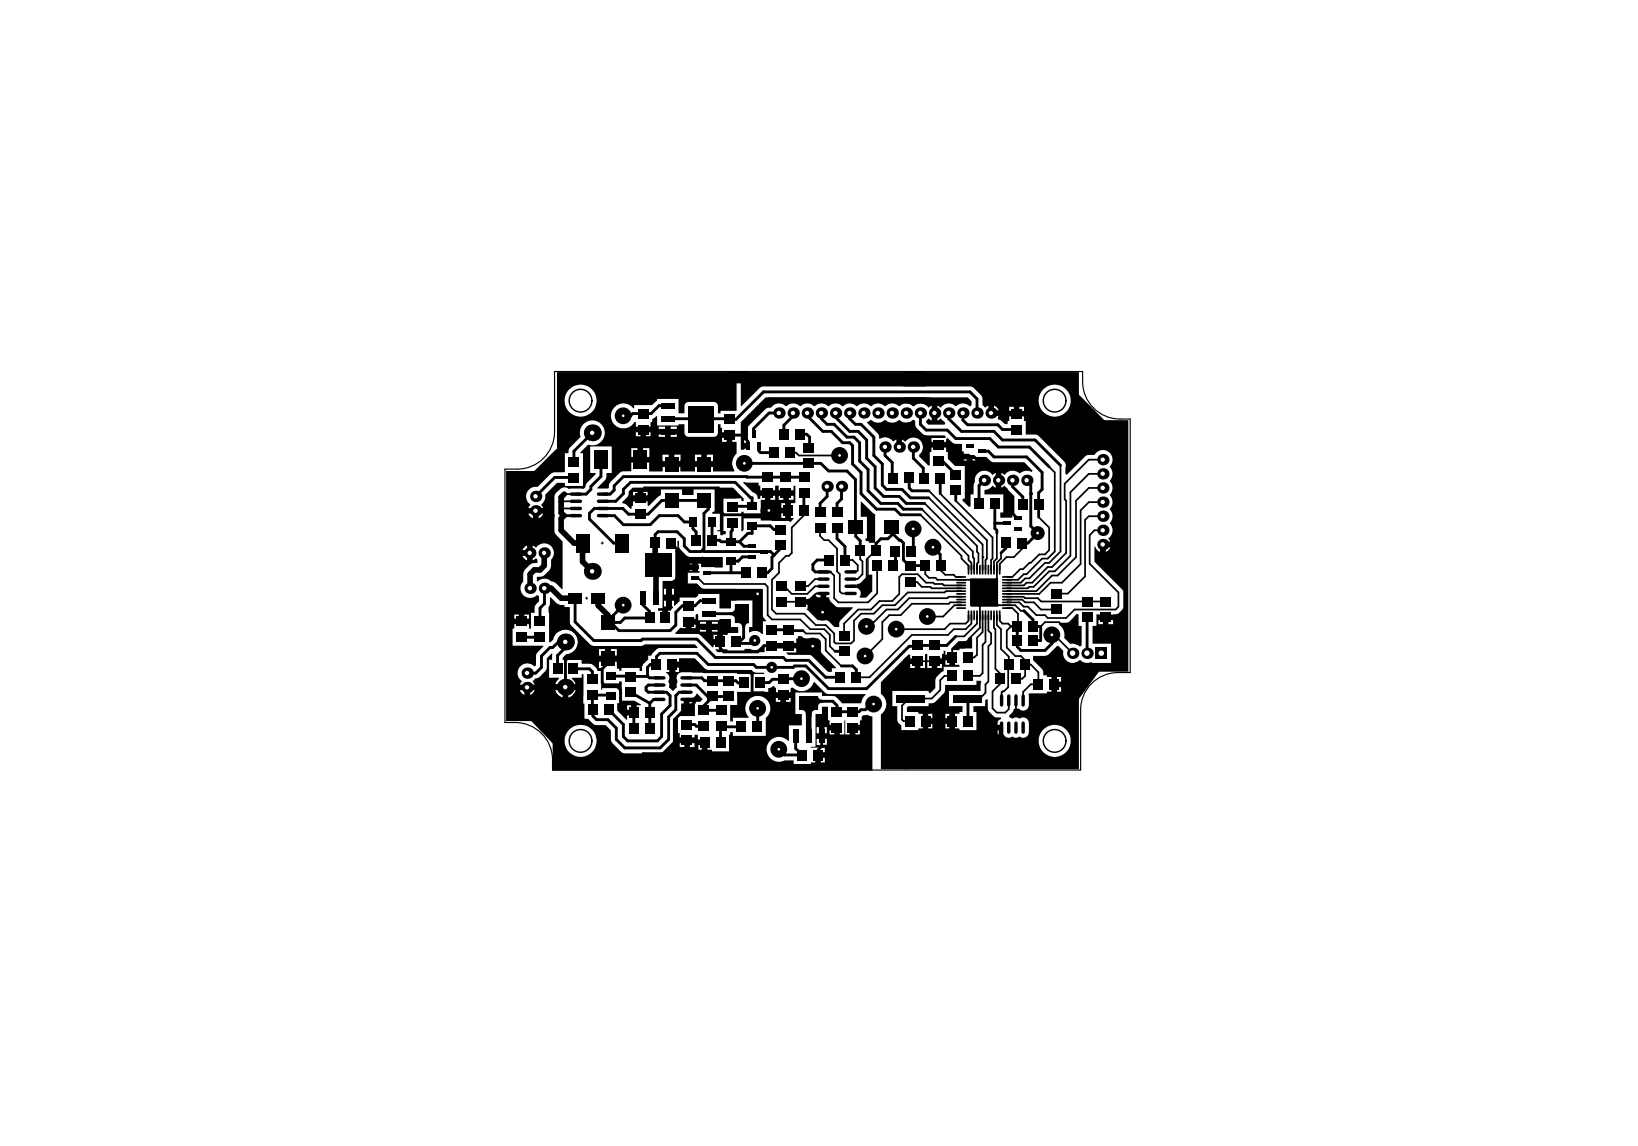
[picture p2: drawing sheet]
<svg xmlns="http://www.w3.org/2000/svg" width="289mm" height="202mm" viewBox="0 0 289 202" stroke-linecap="round" stroke-linejoin="round" font-family="sans-serif">
<path d="M106 95.8h.4M106.2 95.6v.4M109.3 81.1h.4M109.5 80.9v.4M103.3 105.5h.4M103.5 105.3v.4" fill="none" stroke="#000" stroke-width=".18"/>
<path d="M97.8 65.5h93.2a8.3 8.3 0 0 0 1 5.4 6.6 6.6 0 0 0 5.6 3h1.8v44.7a8.8 8.8 0 0 0-5.8 1.1 6.6 6.6 0 0 0-3 5.5v10.6h-93.1a8.3 8.3 0 0 0-1.1-5.4 6.6 6.6 0 0 0-5.5-3h-1.8v-44.6a8.8 8.8 0 0 0 5.7-1.1 6.6 6.6 0 0 0 3-5.5z" fill="none" stroke="#000" stroke-width=".2"/>
<g fill="none" stroke="#000" stroke-width=".25">
<circle cx="102.4" cy="70.7" r="2"/>
<circle cx="186" cy="70.7" r="2"/>
<circle cx="102.4" cy="130.7" r="2"/>
<circle cx="186" cy="130.7" r="2"/>
</g>
<g fill="#fff">
<circle cx="161.1" cy="93.3" r=".23"/>
<circle cx="124.2" cy="88.2" r=".48"/>
<circle cx="118.4" cy="88.2" r=".49"/>
<circle cx="124.1" cy="81.9" r=".23"/>
<circle cx="118.4" cy="81.9" r=".24"/>
<circle cx="133.6" cy="104.7" r=".23"/>
<circle cx="183" cy="94" r=".24"/>
<circle cx="152.8" cy="110.5" r=".23"/>
<circle cx="141.4" cy="119.7" r=".23"/>
<circle cx="158.1" cy="111" r=".23"/>
<circle cx="152.6" cy="115.7" r=".23"/>
<circle cx="154.1" cy="124.2" r=".23"/>
<circle cx="133.1" cy="113" r=".24"/>
<circle cx="133.6" cy="124.9" r=".23"/>
<circle cx="137.4" cy="132.2" r=".24"/>
<circle cx="131.3" cy="81.7" r=".24"/>
<circle cx="109.9" cy="73.3" r=".23"/>
<circle cx="135.6" cy="90" r=".23"/>
<circle cx="109.9" cy="106.7" r=".23"/>
<circle cx="185.5" cy="112" r=".24"/>
<circle cx="148.1" cy="80.3" r=".24"/>
<circle cx="164.6" cy="96.5" r=".23"/>
<circle cx="145.1" cy="108" r=".24"/>
<circle cx="136.1" cy="117.7" r=".24"/>
<circle cx="143.4" cy="114" r=".23"/>
<circle cx="163.6" cy="108.7" r=".23"/>
</g>
<g fill="#000">
<path d="M93.9 83.5l4.2-4.3 .1 .1v4a1.18 1.18 0 0 0-1.1 .3h-3.2zM121.4 71.6h4.5v4.7h-4.5zM153 74.4l.6-.3a1.9 1.9 0 0 0 2.6 0 1.78 1.78 0 0 0 2.4 0 1.81 1.81 0 0 0 2.6 0l.2 .2a1.35 1.35 0 0 0 .3 1.2l1 1 .7 .3v2.5h-.6a1.98 1.98 0 0 0-1-2 1.72 1.72 0 0 0-2.1 .6l-.6-.4v1.4h-1v-1.4l-.6 .4a1.73 1.73 0 0 0-2.3-.5h-.1l-.1-.5-.2-.5-1.9-1.8zM130.7 65.6h32.7v2.6h-29l-.4 .2-3.2 3.2h-.1zM130.7 74.5l4.3-4.4h28.4v1.3h-.2a1.92 1.92 0 0 0-2.1 .3 1.77 1.77 0 0 0-2.5 0 1.77 1.77 0 0 0-2.5 0 1.81 1.81 0 0 0-2.5 0 1.77 1.77 0 0 0-2.5 0 1.81 1.81 0 0 0-2.5 0 1.77 1.77 0 0 0-2.5 0 1.78 1.78 0 0 0-2.5 0 1.81 1.81 0 0 0-2.5 0 1.77 1.77 0 0 0-2.5 0 1.71 1.71 0 0 0-2.6 .2 1.04 1.04 0 0 0-1 .3l-2.9 3h-.2v2.4h-.6v.5h.7v1.1h-.7v.1h-.6zM159.4 70.1h11.3l.7 .7v.7l-.3 .2a1.9 1.9 0 0 0-2.5 0 1.71 1.71 0 0 0-2.7 .2l-.6-.3v2.6l.6-.4 .9 .8-.2 .3h-2.9l-.3-.4v-.3l.4-.4 .6 .4v-2.6l-.6 .3a1.79 1.79 0 0 0-2.7-.2 1.58 1.58 0 0 0-1.5-.5l-.2-.2zM190.1 69.5h.1l4.7 4.7v.2h-4.8zM114.5 81.1h2.4v.3h3.1v-.3h2.6v.3h3.2v-.3h3.3l.1 .2a2.22 2.22 0 0 0 .3 1.7v.1h-3.7v-.7h-3.2v.7h-2.6v-.7h-3.1v.7h-2.4zM151.8 88.5h.2l2 2 .4 .2v5h-1.1l-.1-.3h-.5l-.1-.3 .3-.1v-3.8h-1.1zM113.7 97.5h4.7v4.3h-4.7zM119.8 116.2h2.8l1.1 1.2v.1h-3.9zM129.6 106.6h2.4v3.3l-.4 .2-.2 .7h-.5l-.2-.7a1.17 1.17 0 0 0-1.1-.2 1.35 1.35 0 0 0-.2-1.2l-.3-.2h-.4v-.5h.4l.3-.2a1.26 1.26 0 0 0 .2-1.2z"/>
<path d="M126.3 114.5h1.9l.1 .3h3v-.3h1a1.72 1.72 0 0 0 2.4-.9l.2 .1v1.3h-8.3l-.4-.3zM139.2 113.4h1.2v-.7l.4-.1v-.4h.6l.5 .4h2.4l.5 .5v1.6l.1 .5 2.6 2.5-.1 .2h-.7v.6h-.6l-2.8-2.7-.4-.3h-3.8l-.4-.3 .1-.1h1.6v-.7h-1.2zM141.2 105.7h1.3l.3-.2 .8-.8a.97 .97 0 0 0 1.1 .7v-.7h1v.7h.6l.2 .7 1 .9 2.9 .1v.1l-2.1 2.2a1.27 1.27 0 0 0-.3 1.2h-.8l-1.3-1.2h-1.6l-2.1-1.9 .1-.1h.2v-.7h-1.3zM153 98.6h.2v2.8h.7v2.9l-1.1 1.1h-1.1l-.1-.1a.99 .99 0 0 0 .1-1.1 .99 .99 0 0 0-.9-.5h-.8v-.6a1.73 1.73 0 0 0 1.4-.1l.5-.3 .8-.8 .2-.4zM159.7 115.9l.2 .1v5.9h-2.5v2.7h.9v2.6l.7 .8v.8h.9v6.9h-4.5v-9.7a2.21 2.21 0 0 0 0-3.6v-2.1zM167.8 114.4l1.3-1.3h1a1.39 1.39 0 0 0 1.1-.8l.3 .2v1.9h-2.3v.3h-1.3zM171.1 102l4.2 .1 .5-.2 .2 .1v4.2l.2 .6-.1 .2h-2.8l-.5 .1-.2-.1-1.5-.1v-4.1l-.1-.5zM171.2 102l4.1 .1 .5-.2 .2 .2v4.1l.2 .5-.2 .3h-2.7l-.5 .1-.7-.1a.7 .7 0 0 1-1-.5v-3.7l-.1-.5zM189.5 108.7l.4-.3h.3v2h.6v3.4l-.2 .2-1.1-.4zM186.8 109.8l1.7-.1 1.4-1.3h.3l.1 5.2-.2 .1-.9-.2-.4 .1-1.1-1.1a2.16 2.16 0 0 0-.9-2.4zM189.8 118.2h4.1l.1 .1-4.1 5.5-.1-.1zM93.7 126.9h4.5v4.8l-.1 .1-4.5-4.7z"/>
<path d="M96.7 119.6h1.9l-.7 1.1h3.7l-.3-.5-.4-.5v-.1h1.7v-.7h.3v3.8h-1.8v-.1l.5-.9h-3.7l.4 1h-1.6zM130 122.1h5.6v-.7l.3-.1 .5-.3h.2v.3h.2v1.4h-6.8zM141 122.9h3.3l.3 .5h.5v.5l-.6 .3a1.06 1.06 0 0 0-.2 1 .91 .91 0 0 0-1 .3 .91 .91 0 0 0-.1 1h-1.1a.91 .91 0 0 0-.1-1 .91 .91 0 0 0-1-.3z"/>
<path d="M98.2 65.6h31.7v6.9h-2.8v.4h-.5v-1.5l-.5-.5h-4.7l-.3 .1-.3 .4-.1 1.5h-1v-2.5h-3.8v.3l-.9 .8h-3.1v.5h-.2a2.2 2.2 0 0 0-3.3-.2 2.2 2.2 0 0 0 .2 3.3 2.2 2.2 0 0 0 3.3-.7h.3v.9h2.5v-.8l.4-.1v-.5l.7-.5h.1v1.7h3.8v-.3h1l.1 1.7 .3 .5 .3 .1 4.7-.1 .3-.1 .2-.4v-1.7h.5v.7h.3v.7h1.3v.5h.5v1.2h.7v2.1a2.2 2.2 0 0 0-.4 3v.1h-3.7v-.7h-3.2v.7h-2.6v-.7h-3.1v.7h-2.4v-1.5h-3.2v1.5h-1.3l-.5 .2-1.8 1.7-.3 .5v.5l-.1 .2h-1.9l-.1-.1 1.4-1.4a1.59 1.59 0 0 0 .3-1.3h.9v-4.7h-3.8v4.7h.9v.3l-1.6 1.6-.1 .6a.77 .77 0 0 1-.9 .3l-2.1 .1a1.32 1.32 0 0 0-2 .4l-.1-.1v-1.4h1.4v.5h3.2v-5.8h-.4v-.1l1.3-1.4a2.19 2.19 0 0 0 3-1.8 2.19 2.19 0 0 0-2.5-2.4 2.19 2.19 0 0 0-1.8 2.9l-2 2-.1 .8h-.7v3.4h-1.4zM99.6 70.7a2.85 2.85 0 0 0 5.7 0 2.85 2.85 0 0 0-5.7 0zM118.3 75.3v.4h1.1v-.4zM116.2 75.3v.4h1.1v-.4zM114 76.2v.8h.7v-.8zM112.2 76.2v.8h.8v-.8zM118.3 76.6v.5h1.1v-.5zM116.2 76.6v.5h1.1v-.5zM127.4 77.3v.6h.8v-.6zM113.4 79.1v1.5h1.1v-1.5zM111.3 79.1v1.5h1.1v-1.5zM124.7 80.2v1.2h1.1v-1.2zM122.6 80.2v1.2h1.1v-1.2zM119 80.2v1.2h1v-1.2zM116.9 80.2v1.2h1v-1.2z"/>
<path d="M159.4 74.7l.2-.2 .3 .1a1.55 1.55 0 0 0 1.2-.5l.3 .2a1.35 1.35 0 0 0 .3 1.2l1 1 .4 .3h3.6l.1 .3v.2h-2.5v.6h2.6v-.5l.3-.1a2.22 2.22 0 0 0 2.5 1v1.3h.3v.4h1v.5h.5v.7h.6v-.6h1.9a1.72 1.72 0 0 0 1.3 .9h5.4l1.4 1.5-.1 .3a1.84 1.84 0 0 0-2.2 .2 1.74 1.74 0 0 0-2.6 .3l-.6-.4v2.6l.6-.3 1.7 1.8v3.2h-.3v.6h-2.2v-.9h.6v-3.2h-3.3v-.8h.3a1.57 1.57 0 0 0 1-.7l.6 .3v-2.6l-.6 .4a1.71 1.71 0 0 0-2-.6 1.71 1.71 0 0 0-1 1.9l-.3 .6v1.5h-.5v2.1l-.3 .1-1.2-1.2 .2-.2h.3v-5.8h-1.7l-1.3-1.3v-1.2h-.3v-.7h-2.6v.6l-.3 .1v2.3l-.3 .2-1.6-1.7v-.3a1.71 1.71 0 0 0 .2-2.6 1.71 1.71 0 0 0-2.6 .3l-.3-.2zM170 81v.2h.5v-.2z"/>
<path d="M89.3 83.1h9.9v.2h-1.4l-.4 .1-2.6 2.5a1.7 1.7 0 0 0-1.9 1 1.7 1.7 0 0 0 .6 2.1l-.3 .6h2.6l-.3-.6 .6-.8 .1-.9 2-2.1h1v.8l-.5 .3a1.88 1.88 0 0 0-.9 2.1l.1 2.6-.1 2.9 .3 .5 1.1 1.1v8.4h-.1a2.6 2.6 0 0 0-1.9-1.3 1.72 1.72 0 0 0-2.4 0l-.1-.1v-.8a2.29 2.29 0 0 0 2.5-1.6v-1.4a1.71 1.71 0 0 0-.1-2.5 1.71 1.71 0 0 0-2.5 .4l-.6-.4v2.6l.6-.3 .2 .2-.1 .6a2.32 2.32 0 0 0-2.4 1.7v1.6a1.7 1.7 0 0 0 0 2.4 1.7 1.7 0 0 0 2.4 0l.4 .2v.9a1.79 1.79 0 0 0-.8 2h-.6v2.8h-.4v-.8h-2.6v.7l-.3 .1v3h5.4l-1.2 1.6-.1 1.8-.2 .2a1.79 1.79 0 0 0-1.9-.4 1.79 1.79 0 0 0-1.1 1.6l.3 1 .4 .4-.3 .7h2.6l-.3-.7 .4-.4 .3-.1 .5-.2 1.1-1.2 .1-.5v-1.6l.9-.9 .2 .1-.1 1.1h-.5v3.2h1.7l-.7 1.1h1.8v1h-1.8a1.86 1.86 0 0 0 1.3 1.3v4.2h-9.9zM95 90.6v.8a1.22 1.22 0 0 0 .8-.8zM93.2 90.6a1.22 1.22 0 0 0 .8 .8v-.8zM92.5 96.6l-.3 .4h.8v-.8zM92.2 98a1.25 1.25 0 0 0 .8 .8v-.8zM92.5 108.4v.7h.8v-.7zM90.7 108.4v.7h.8v-.7zM93.5 121.7v.9l.5-.3 .3-.6zM91.7 121.7a1.25 1.25 0 0 0 .8 .9v-.9z"/>
<path d="M119.5 95.4h.2a1.59 1.59 0 0 0 .3 1.6l1 1 .4 .2h6v1.9l-3.7-.1v-.6h-.6v1.4h.3v.2h-2.1v2h1.6l.9 .8 .4 .1h10.4v4.6a1.19 1.19 0 0 0 .6 1l-.1 .1h-.5v2.2l-.2 .1a1.66 1.66 0 0 0-2.2-.3l-.1-.1v-.9h.6v-4.7h-3.8v1.4h-2v-2.5h-3.8v.3l-.4 .3h-2.9v.6l-.8 .8h-.1v-.9h-.4v1.1l.2 .1-.4 .6h-.5v1.3h-.9v-1.3h-.8v-.3l.8-.1v-4.8h1.7l.4-.2 .1-.4 .1-4.4-.1-.3 .4-.1zM121.6 99.4v.2h.5v-.2zM121.6 100.6v.2h.5v-.2zM118.5 103.8v1.1h.4v-1.1zM117.1 103.8v1.1h.4v-1.1zM117.1 105.9v1.1h.4v-1.1z"/>
<path d="M119.5 95.4h.2a1.59 1.59 0 0 0 .3 1.6l1 1 .4 .2h6v1.9l-3.7-.1v-.6h-.6v1.4h.3v.2h-2.1v2h1.6l.9 .8 .4 .1h5.7v2h-1v1.4h-2v-2.5h-3.8v.3l-.4 .3h-2.9v.6l-.8 .8h-.1v-.9h-.4v1.1l.2 .1-.4 .6h-.5v1.3h-.9v-1.3h-.8v-.3l.8-.1v-4.8h1.7l.4-.2 .1-.4 .1-4.4-.1-.3 .4-.1zM121.6 99.4v.2h.5v-.2zM121.6 100.6v.2h.5v-.2zM118.5 103.8v1.1h.4v-1.1zM117.1 103.8v1.1h.4v-1.1zM117.1 105.9v1.1h.4v-1.1z"/>
<path d="M110.9 86.7l.7-.7h17.7l.6 .7v1.2h-2.3v5.8h.3l.1 .5h-.6l-.1 .2-.2-.1v-.6h-.6v-.1h.5v-3h-1.3l-.1-.2 .2-.1h.3v-4h-3.8v1h-2v-1h-3.8v1l-.4 .3-1.7 1.6h-.1v-.8h-2.6v.7l-.3 .1v.5h-.2a1.78 1.78 0 0 0-1.3-.9l-.1-.2 1-1.1zM113.5 86.7v.7h.8v-.7zM111.7 86.7v.7h.8v-.7z"/>
<path d="M110.9 86.7l.7-.7h17.7l1.9 1.9v.5h-.4v-.5h-3.2v5.8h.3l.1 .5h-.6l-.1 .2-.2-.1v-.6h-.6v-.1h.5v-3h-1.3l-.1-.2 .2-.1h.3v-4h-3.8v1h-2v-1h-3.8v1l-.4 .3-1.7 1.6h-.1v-.8h-2.6v.7l-.3 .1v.5h-.2a1.78 1.78 0 0 0-1.3-.9l-.1-.2 1-1.1zM113.5 86.7v.7h.8v-.7zM111.7 86.7v.7h.8v-.7z"/>
<path d="M131.1 85l2.7 .1v.6h.3v.8h2.6l.1-.8h.6v.8h2.6v-.7l.2-.1 .1 3.1h-.8v2.6h.5v.1l-.6 .6-.1-.2-5.1-.1v-.4h-3v2.1l-.3 .2h-.1v-3.4h.4v.4h3v-2.5h.7v-.7h-.8v.5h-.5v-.4l-.2-.5-.6-.2-1.7-1.7zM139.2 87.5v.7h.8v-.7zM137.4 87.5v.7h.8v-.7zM135.9 87.5v.7h.8v-.7zM137.8 88.8v.8h.7v-.8zM137.8 90.5v.9h.7v-.9z"/>
<path d="M159.4 65.6h30.9v16l-2.1 2.1-.3-.1 .1-1.5-.1-.5-4.7-4.7-.4-.2-1.9-.1v-2.3h-.3v-.8h-2.6v.7l-.3 .1v.5h-.5a1.59 1.59 0 0 0-1.1-.8l-.1-.4 .1-.2h-1.3v-.6h-.5v-1.2l-.5 .3-.5-.4-.1-1.6-1.6-1.6-.5-.1h-11.7zM175.3 71.6v.8h.8a1.22 1.22 0 0 0-.8-.8zM179.8 71.8v.7h.8v-.7zM178 71.8v.7h.8v-.7zM183.2 70.7a2.85 2.85 0 0 0 5.7 0 2.85 2.85 0 0 0-5.7 0z"/>
<path d="M97 105.4l.1-.1a2.63 2.63 0 0 0 1.9 1.4h.5v.4h1v2.6l.1 .5 3.4 3.5 .5 .2h8.6l.6-.2h8.9l.4 .5v.1h-6.6l-.7 .3a1.68 1.68 0 0 0-.8 1h-.6v.8l-.3 .2a1.61 1.61 0 0 0-.7 1.8h-.5v-.6h-3.2v.5h-.4v-.4h-.4v-1.2h-3.2v1.2h.6v2.7h3v-.4h.4v2.5h-.4v-1.3h-3v.2h-.1v-3.3h-.7a1.89 1.89 0 0 0-1.4-1.3h-1.4v-.6h-3.3v-.4l.6-.6a2.19 2.19 0 0 0 2-2.1 2.19 2.19 0 0 0-1.9-2.2 2.19 2.19 0 0 0-2.4 1.7l-.5 .5-.2-.1-.2-6.1a2.11 2.11 0 0 0 .3-1.7zM107.7 114.5v1.2h1.1v-1.2zM105.6 114.5v1.2h1.1v-1.2z"/>
<path d="M98.2 106.6l1.3 .1v.4h1v2.6l.1 .5 3.4 3.5 .5 .2h8.6l.6-.2h8.9l.4 .5v.1h-6.6l-.7 .3a1.68 1.68 0 0 0-.8 1h-.6v.8l-.8 .6-.2 .5h-4.5v-.8h-3.2v.8h-.8l-.6-.4-1.6-.1v-.6h-3.3v-.4l.6-.6a2.19 2.19 0 0 0 1.9-3 2.19 2.19 0 0 0-3.5-.9h-.1zM107.7 114.5v1.2h1.1v-1.2zM105.6 114.5v1.2h1.1v-1.2z"/>
<path d="M99.3 116h6.3v1.9h.6v2.7h3v-.4h.4v3.4h2.3l1.2 .7-.1 .1h-.7v1.3h-.5v.5h-1.2v.7l-.1 .1-1.6-1.7v-1.3h.3v-2.6h-3v.2h-.1v-3.3h-.7a1.89 1.89 0 0 0-1.4-1.3h-1.4v-.6h-3.3zM110.6 124.4v.8h.7v-.8z"/>
<path d="M121 109.6h.4v-.4h1.3l.1-.8 .3 .1v.9h3.8v-.2h2v1.4h1.3v1h-1.9v.3h-.8v1.3h-.5v.5h-1.2l-.1 .5-2.1-2.1-.4-.3h-4l-.1-.1 .9-1 1 .1zM125.5 109.6v.4h1.1v-.4zM123.4 109.6v.4h1.1v-.4zM121.9 110.1v.7h.8v-.7zM125.5 111v.4h1.1v-.4zM123.4 111v.4h1.1v-.4zM125.8 111.9v.8h.7v-.8z"/>
<path d="M121 109.6h.4v-.4h1.3l.1-.8 .3 .1v.9h3.8v-.2h2v1.4h1v1h-1.6v.3h-.8v1.3h-.5v.5h-1.2l-.1 .5-2.1-2.1-.4-.3h-4l-.1-.1 .9-1 1 .1zM125.5 109.6v.4h1.1v-.4zM123.4 109.6v.4h1.1v-.4zM121.9 110.1v.7h.8v-.7zM125.5 111v.4h1.1v-.4zM123.4 111v.4h1.1v-.4zM125.8 111.9v.8h.7v-.8z"/>
<path d="M118.1 117.2h.5v-.5h1.2v-.5h2.8l1.7 1.7 .4 .3h7.8l.7 .5h1.5l.1 .1-4.8 .1v-.3h-9.7a1.02 1.02 0 0 0-.9 .5 1.02 1.02 0 0 0 .1 1.1l-.2 .6v.5l-.6 .5-.7-.6 .1-.4-.2-.6a.98 .98 0 0 0-.4-1.5v-.2h.6zM119.1 117.7v.8h.7v-.8z"/>
<path d="M118.1 117.2h.5v-.5h1.2v-.5h2.8l1.7 1.7 .4 .3h7.8l.7 .5h1.5l.1 .1-4.8 .1v-.3h-9.7a1.02 1.02 0 0 0-.9 .5 1.02 1.02 0 0 0 .1 1.1l-.2 .6v.5l-.6 .5-.7-.6 .1-.4-.2-.6a.98 .98 0 0 0-.4-1.5v-.2h.6zM119.1 117.7v.8h.7v-.8z"/>
<path d="M159.4 116.3l.9-.9 .2 .1v.6h1.4v.5h.4v1.2h.9v-2.4l.4-.1v2.5h.8v-1.2h.5v-.5h1.3v-.7l.3-.1v-.5h.3v.7h1.1v.5h.6v1.3h.6l.1 .3h-2.7v.8l-.5 .2a1.87 1.87 0 0 0-1 1.4v1.4l-.9 .9-.3-.1v-.3h-4.4zM166.8 116.5v.8h.6v-.8zM165.3 117.1v.7h.9v-.7zM160.5 117.1v.7h.9v-.7z"/>
<path d="M160 124.8l.2-.2h3.6v-.5a1.35 1.35 0 0 0 1.2-.3l1.6-1.6 .1-1.4h5.5v-.7h.7l.2 .2-.1 .4v1.2h-5.6v2.7h2.4v1h-.6v.3h-.7v2.6h.6l.1 .3h3v-3.2h-.5v-1h2.1v-1.1l.2-.2 .2 .1v1.6l.3 .5a1.93 1.93 0 0 0 2.1 1.1v.3l-.5 .3-.1 .6h.7v.5h.2a1.71 1.71 0 0 0 .3 1.5l.2 .2a.92 .92 0 0 0 1.2-.1l.1 .1a.92 .92 0 0 0 1.1-.1 1 1 0 0 0 1.1 .1 1 1 0 0 0 .6-.9v-1.6a1 1 0 0 0-.6-.9 1 1 0 0 0-1.1 .2l-.1-.1a.92 .92 0 0 0-1.1 .1l-.5-.2-.1-.3a1.62 1.62 0 0 0 .8-1.2l.8-.1a1.18 1.18 0 0 0 1.8-.1l.1-.5-.1-2 .3-.1h3v-.3h.8v-2.6h-.7l-.1-.3h-.7a1.2 1.2 0 0 0-.2-1.1l-1.6-1.5v-.8h2.1l.5-.1 1.5-1.6 .4-.1 .9 .9a1.71 1.71 0 0 0 .6 1.8 1.71 1.71 0 0 0 1.9 .1l.2 .2v18.8h-30.9v-6.9h2.6v-.3h.8v-2.6h-.7l-.1-.3h-2zM186.5 119.4v.8h.7v-.8zM186.5 121.2v.8h.7v-.8zM166.8 125.9v.8h.6v-.8zM163.7 125.9v.8h.8v-.8zM166.8 127.7v.8h.6v-.8zM163.7 127.7v.8h.8v-.8zM176 128.8v.5l.2 .3v-.8zM183.2 130.7a2.85 2.85 0 0 0 5.7 0 2.85 2.85 0 0 0-5.7 0z"/>
<path d="M189.5 74.1h9.5v44.4h-9.5v-1.6l.9-.5a1.86 1.86 0 0 0 2.1 .4l.1 .1h3.4v-3.4h-3.3v-3.1h.7v-2h2.9a1.55 1.55 0 0 0 1.7-1l.1-.4-.1-2.9-5-5v-2.7h.2a1.41 1.41 0 0 0 .8 .9v-1.3h.5v-.5h1.4l-.4-.5a1.79 1.79 0 0 0 .3-2.7 1.87 1.87 0 0 0 0-2.5 1.84 1.84 0 0 0 0-2.5 1.87 1.87 0 0 0 0-2.5 1.84 1.84 0 0 0 0-2.5 1.7 1.7 0 0 0-.2-2.6 1.7 1.7 0 0 0-2.5 .5 1.81 1.81 0 0 0-1.7 .3l-1.7 1.7h-.2zM195 96.6v.7l.5-.3 .4-.4zM195.5 109.4v.7h.8v-.7zM193.8 109.4v.7h.7v-.7z"/>
<path d="M97.5 119.6h1.1v.1a1.88 1.88 0 0 0-.7 1.9 1.88 1.88 0 0 0 1.3 1.4v-1.8h.5v-.5h1.9l-.3-.5-.4-.5v-.1h1.7v-.7h.3v5.2h.2v2.7h.7l.1 .2a1.74 1.74 0 0 0 1.3 .9h1.6l1 .9v1.6l.1 .5 1.8 1.9 .5 .1h6.5l.4-.3 1.5-1.5 .3-.4v-3.9l.6-.5h.1v3h.3v.8h2.6v-.5h.6v.8h1.2v.5h.5v1.3h.7l.1 .3h3v-2.9h.2v-.5h.5v.7h5.8v-3.2a2.2 2.2 0 0 0 .2-3.1 2.2 2.2 0 0 0-3.1-.2 2.2 2.2 0 0 0-.1 3.2l-.1 .1h-2.7v.6h-.5v-2.8h1.2v-2.3h5.6v-.7l.3-.1 .5-.3h.2v.3h.2v.8h2.7v-.7l.3-.1a2.4 2.4 0 0 0 3.2 0l.5-1h.1l1.9 1.8 .4 .3h6.8l-.1 .3a2.07 2.07 0 0 0-.7 1.4h-3.4l-.2-.3a1.82 1.82 0 0 0-1.4-1h-1.9v-.6h-4.7v3.7h1.1v2.1h-2.2v2.7h-.2a2.19 2.19 0 0 0-2.9-.3 2.19 2.19 0 0 0-.5 3 2.19 2.19 0 0 0 2.8 .7h1.6v.7h3v-.3h.8v-1.3h.5v-.5h1.2v-.8l-2.5-.1 .8-.1v-5.8h1.2v-1.2h1.1v2.3h.2v.8h1.3v.5h.5v1.2h.8l.1-2.5 .1 2.5h.8v-1.2h.5v-.5h1.3v-.7l.3-.1v-.6a1.93 1.93 0 0 1 1.9 0v9.5h-56.4zM100.2 121.7v1.3h.3a1.86 1.86 0 0 0 1.1-1.3zM138.6 123.1v.7h.9v-.7zM136.8 123.1v.7h.9v-.7zM145.4 128.3v1h.4v-1zM144 128.3v1h.5v-1zM150.9 128.8v.7h.8v-.7zM146.3 128.8v.7h.8v-.7zM144 130.3v1.1h1.8v-1.1zM121.7 131.1v.7h.8v-.7zM119.9 131.1v.7h.8v-.7zM123.1 131.4v.8h.7v-.8zM99.6 130.7a2.85 2.85 0 0 0 5.7 0 2.85 2.85 0 0 0-5.7 0zM144.8 133.7v.8h.7v-.8z"/>
<path d="M120.6 123.4h.5v-.3a1.69 1.69 0 0 0 1.4-.2l.5-.5 .9 .9-.4 .5h-.9v2.5h-3v-.1l.5-.8v-1.2l.5-.1zM121.6 123.8v.3h.5l.3-.3z"/>
<circle cx="96" cy="99.8" r=".15"/>
<circle cx="161.1" cy="93.3" r="1.48"/>
<circle cx="173.3" cy="98.3" r=".15"/>
<circle cx="181.8" cy="87.1" r=".25"/>
<circle cx="178.3" cy="110.5" r=".15"/>
</g>
<g fill="none" stroke="#000" stroke-width=".51">
<path d="M104.5 76.3l-3.3 3.3v1.8M117.8 71.6h-1.6l-1.4 1.4h-3.2l-.4 .4h-1.2M131.4 76.7h-2.7v1.4l-.8 .8h-2.7l-1 .9v2.1h-8l-.7-.8h-2.6M133.9 78.6v.9l.3 .3h2.3M137.4 72.8h-1.7l-2.8 2.8v.9M139.9 72.8v.6l-1.6 1.6v1.6M141.1 76.6h1.2l.5 .5v1.7l-.1 .2M142.4 72.8v.6l2.7 2.7h1.5l2 2h1.3l.5 .5v3.2l1.5 1.5v3.8l2.7 2.7h3.3l1 1h3.4M144.9 72.8v1.1l1 1h1.2l2.3 2.2h1.2l1 1v3.2l1.5 1.5v3.8l2.3 2.2h3l1 1h3.2M147.4 72.8v.8l2.5 2.5h1.5l1.5 1.5v3.2l1.5 1.5v3.8l1.5 1.5h2.7l1.3 1.2h3.2M149.9 72.8v1.1l1 1h1l2.2 2.2v3.2l1.5 1.5v3.8l.8 .7h2.7l1.5 1.5h3.2M156.1 78.9v1.4l1.3 1.3v2.7"/>
<path d="M158.6 76.6v2.3M161.1 75.9l2.6 2.5h3.5l2.1 2.1h2.5l1.3 1.3h1.7l1.3 1.3v2.8l1.7 1.7v2.2l1.6 1.6h.2M161.1 78.9v1.9l1.8 1.8v1.7M162.3 72.8v2.1l1.1 1h3.7l1.5 1.5h6l1.5 1.5h5.5l3.5 3.4M164.9 72.8v-1.7l-.8-.7h-28.4l-4.3 4.2v2.8l.5 .4v.8M167.3 72.8v1.1l2.3 2.2h5.7l1.5 1.5h5.8l4.5 4.5M169.9 72.8v1.3l.8 .8h5.3l.8 .9h2.5M172.3 72.8v-2.4l-1.2-1.3h-36.4l-4.9 4.9h-1.1l-.1-.1h-10.8M172.6 68.1l2.2 2.3v2.4M173.1 79.6h1.2l1 1h5.8l2.7 2.7v3l-.6 .6v4.3M174.9 73h4.4M99.5 91h2.1"/>
<path d="M101.2 84.2h-3.4l-3.3 3.4M106 81.1v2.9l-1.8 1.8v.5l-.8 .9h-1.8M106.4 88.4h2.2l1.4-1.3v-.8l1.2-1.2h18.5l2.7 2.7h.3v1.5h-3.4l-.1 .1M106.4 91h2l1.6 1.6h4.7l1.6-1.6h3.3l1.1 1.1h1.5v1.2l.6 .5v1.5M109.7 95.8h-1.5l-4.2-4.2v-1.1l.8-.8h5.1l1 1h3.4l2.4-2.4h8.2v1.5l-.7 .7v6.3l-.3 .2M113 87.9v-1.1l.7-.7h13l.5 .5v3.7l.5 .5h7.2l.8-.7-.3-.3v-2.8h3.2v1.6l.4 .3v1.2M115.6 95.8v-1.5l.5-.5h3.3l1.3 1.2v1.3l1 1h2l.2-.3M117.7 81.1l.7 .8M118.3 95.8l1.9 1.8v1.4l1 1.1h1.4M120.7 99.5l-.5 .5v4.5l-.9 .9h-1.3v1.6l-.6 .6v1.4M123.9 97l.3 .3h10.5M125.6 92.1v3.2h1.3l.3 .3h3.2"/>
<path d="M129.2 92.2v1.3l-.3 .3v1.8M130.4 95.6l.8 .7h1.4M131.3 81.7h13.5l1.4 1.4h3.2l1.5 1.5v8.4M132.6 98.2h-1.6l-.8 .8h-1.3v2M134.7 97.3h1.2l.6 .6M136.5 97.9l-.3 .4v2l-.8 .7h-1.1M137.7 96.2v.6l-1.2 1.1M137.7 93.4h-1.2l-.6-.6h-3.2v1.3h-.8l-1.5 1.5M141.9 84.2l-31.9-.1-1.7 1.6v.7l-.7 .8h-1.2M141.9 87l-.1 .1v3M145.9 85.8v1.8l-1.2 1.2v1.6M146.3 98.8h-2.2l-.7 .7v1l.4 .4h2.7"/>
<path d="M147.6 93.2v1.8l1.4 1.4v2.4M148.4 85.8v2.2l-.8 .8v1.6M150.9 93.1v1.5l.8 .8v1.6M157.3 93.1v1.2l-.7 .7h-1.2l-.9 .9v1.1M157.3 94l1.3 1.3h.3l.5 .5v3l1.2 1.1M158 97.3v2l-.5 .5M160.4 84.1v2l.5 .5h2.9M160.6 99.8h2.6M161.1 93.3v3.6l-.3 .4M164.6 96.6l1.2 1.2v1.8M165.6 81.2h.6l2.4 2.5M165.8 84.3v2.8"/>
<path d="M168.6 86.5v1.8M173.6 84.7l-.9 1v3.1M175.5 88.8v4.4l.3 .3v.5M175.5 92.3h2M177.4 95.8v.9l-.8 .8M178.6 84.7v1.2l1.8 1.8v1.4M181.1 84.7l.7 .7v7.4l1.3 1.2-1.8 1.8h-1.1M92 112.4h3.3M96 103.8v2.7l-.7 .8v2.3M98.3 118v-2.4l1.4-1.4v-1h-1.2l-1 1h-.5l-1.5 1.5v2l-1 1h-1.5M101.1 118h2.9l.5 .5v1.3M101.4 105.5v4.2l3.3 3.3h8.4l.2-.3h9.6l3.3 3.3h12l.4 .5h4.1l2.9 3h2.5l.3 .2"/>
<path d="M107.7 119.3h3.4M113.4 105.4v1.3l1.2 1.1v1.2h-4.4l-.8 .8h-2.2v-.3l2.8-2.7M114.2 119.2l.3 .4h1.8M118.6 117.2h4.3l1.3 1.3h8l.5 .5v3.2h2l.4 .4h3.1v1.1l-1 1v2l-.8 .7h-.7v2.3l-1.3 1.2v3.3M121.1 119.6h2.7l.5 .5h5.5l.4 .4h1.1M121.4 109.6h1.4l.9 1h2.5l.8 .7v3l.7 .7h6l1.1-1.1h1.4M122.6 102h.5M124.7 101h6.8M125 106h-1.5l-.9 .9h-2.3l-1.1 1.1v2.3l-1 .9h-9l-1.5-1.4M125 108.2h5.8M129.8 113.2h.6M130.8 108.2l.4 .4v3.9l-.8 .7"/>
<path d="M131 108.1l-.2 .1M131.4 104.8h2.3M133.2 113l-.5 .5h-2.5l.2-.3M136.2 111.1l5.4 .1M141.4 119.7l-5.1 .1-.6 .6-1.6 .1M147.3 114.9h1.6M148.4 117.5h2l.6 .6v1.4M161.7 114h-1.3l-7.5 7.5h-6.7l-4.1-4h-2l-.2 .2h-6.5l-.5-.5h-8l-2-2h-6.5l-.6 .6v1.4h-1.1l-.5 .5v1.6h-3M168.6 112.3l-1.6 1.5h-5.1M179.4 110.5v3.6l.7 .6h4.2l1.3-1.2v-1.5M180.6 107.7l1.6 1.6v1.2h1.4v2.5h-1.4M191.8 108.9v6.3"/>
<path d="M93 121.2h6.7v-4.7l.8-.8h3.2l.5 .5h3v.8l-1 1v2.5l.5 .5h2l.8 .7v3l1 1h1.3v2.7M111.2 122.1l3.4 2M114.6 124.1v4.3M116.3 120.8h-2l-.3 .4v.5l.3 .4h3.3l.6 .6v1.8l-1.5 1.4v4l-.7 .8h-5.3l-.7-.8v-2.1l-2.6-2.6M116.3 123.4h-1l-.7 .7M121.1 122.1h-1.3l-.6 .6v2.5l-1.3 1.3v3.9l-1.5 1.5h-6.2l-1.5-1.5v-2l-1.5-1.5h-2l-.6-.6-.1-3.7h2.6l.1 .1M121.1 123.4h1l.4 .3v.2l-1.8 1.8h-.5l-1.2 1.2v4l-2 2h-3.5v1.8M121.1 120.8h1.7l2 2.1h3.6M121.2 130.6l.1 .1h1.6M121.2 127.8h1.3l.3 .3h1.4M122.9 130.7l.3 .2h1.1M122.9 130.7v3.2"/>
<path d="M125.7 122.9l-1.5 1.6v.8h3M127.2 128.1l-.1 .1v2.7M127.3 128.2h3.5M133.7 125v2.8l.1 .2M140.3 129.8v2.2l1.2 1.2h-3.1l-1-1M142.5 123.9l.2 .2 .3-.4h3.9l.7 .8v1h3.9l.4-.3h.7l.3-.2h.5l.7-.8M144.3 133.2h.1M144.9 131.6l-.6 .7M144.9 129.8v1.8M147.6 128.3v1.9l-1.4 1.4h-1.3M170.7 123.4v3.8"/>
</g>
<g fill="none" stroke="#000" stroke-width=".3">
<path d="M139.3 79.8h1.1l.5 .5h7.2M99 89.7h2.6M99 88.4h2.6M99.5 87.2h2.1M141.8 90.1v.8l-2.1 2.2v4.4l-.5 .5h-.6l-1.2 1.3v1.7l-1.2 1.3v5.2l.7 .7h5l2 2.1h1.7l1.5 1.4v1.5l.3 .3h2.7l.5-.5v-3.5l1.3-1.3h2.2l1.5-1.4h2.3l2.2-2.3h6.5l.3-.2h2.6M144.7 93.2v1.4l.7 .7h.8l1.4 1.5v4l.5 .5v3l.4 .4h1.5M149 98.8h1.4l.9 .9v.9l-.2 .2h-1l-.1 .1M151.7 97v1.6l.4 .4v2.3l-.8 .8h-1.3M154.5 97l-1.6 1.7v3.3l-1.4 1.4h-1.5M154.7 99.8v4.9l-1.6 1.5h-5.2l-.8-.7v-4l-.6-.6M162.3 90.8l7.3 7.2v.5l1.2 1.3v.7M162.6 89.8l8.2 8.2v.8l.5 .5v1.2"/>
<path d="M163.1 88.8l8.5 8.5v1l.2 .2v2M163.2 99.8v1.5l.6 .6h1.2l.3 .4h6.8M163.8 87.8l8.5 8.5v1l.3 .3v1.6l-.3 .2v1.1M163.8 86.6l9.5 9.4v4.5M165.8 99.6l.2 .2v.9l.7 .7h1.5l.4 .4h.9M165.8 87.1l8.3 8.2v3.2l-.3 .3v1.7M168.6 88.3l6.5 6.5v3.7l-.3 .3v1.7M175.8 94v4.5l-.5 .5v1.5M176.6 97.5v1l-.8 .8v3.5M180.2 95.8v1.1l-1.4 1.4h-1.3l-1.2 1.2v1M183.2 91.2l1.9 1.9v3.9l-.8 .8h-1l-1.5 1.5h-.2l-1.2 1.1h-.5l-1.3 1.4h-1M185.1 82.3l.9 1v14l-1.2 1.2h-1l-2.7 2.8h-.5l-1 1h-2"/>
<path d="M187.1 82.1v15.2l-2 2h-.8l-2.7 2.7h-.8l-.7 .8h-2.5M194.5 96h2.5l1.5 1.5v19a.99 .99 0 0 1-1 1h-3.5M194.5 81.1h-2.4l-4.3 4.2v2.8l.3 .2v9.2l-2.5 2.5h-.8l-2.7 2.8h-1l-.5 .5h-3M194.5 88.6h-2.4l-1.5 1.4v9.5l-3.3 3.3h-2l-2 2h-5.7M194.5 83.6h-2.4l-3.3 3.2v11.2l-2.8 2.8h-.9l-2.8 2.7h-.7l-.3 .3h-3.7M194.5 86.1h-2.4l-2.3 2.2v10l-3.2 3.2h-1l-2.8 2.8h-5.2M194.5 93.5h-1.5l-.8 .9v5l5.1 5.1v2.5l-.5 .5h-7.3l-1.4 1.5h-3.3l-.5-.5h-1.5l-1.5-1.5h-.7l-.8-.8h-2.2M194.5 91.1h-2.4l-.7 .6v10l-3 3h-2.1M123.1 102l1.1 1h10.7l.5 .5v5l.8 .8h5l1.7 1.7h2.5l1 1v2l.9 .9M137.9 103.4h.4l1.4 1.4h2.7l1.4-1.4h1.4M141.6 111.2l.5 .5h2.6l.9 1v2l2.8 2.8M143 106.1l1.9 1.9h.2"/>
<path d="M145.2 102.1h-1.4l-1.2 1.3h-1.4M145.2 104.7h-1.2l-.9 .8v.3l-.3 .3h-4.9M160.6 102.7h1.2l.8 .8h1.5l.3 .3h5.1M163.4 116.6v1.9l-1.1 1h-4.4l-1 1v8.2M167.9 119.2h-1.3l-.8 .8v1.7l-1.4 1.5h-3.8M169.5 103.3h-3l-.2-.3h-1.4l-.3-.2h-1.2l-1.5-1.5h-2.8l-.5 .5v3l-1.2 1.2h-2.3l-1.5 1.5h-2.2l-2.5 2.5v2.1M169.5 106.2h-1.9l-.3 .3h-6.4l-2 2h-2l-1.3 1.2v3l-3 3M169.5 106.8h-1.1l-2 2h-2.8M169.5 105.3h-2.2l-.2 .2h-6.7l-2 2h-2l-2.3 2.2h-1.2M170.8 108.6v.9l-.5 .5h-2.7l-1 1h-8.5M171.3 108.6v1.4l-1 1h-2.1l-1 1h-6.3l-7.5 7.5h-2.4M172.3 108.6v1.4l-2.2 2.3h-1.5"/>
<path d="M172.8 106.5v4.3l-2 1.9v.8l-.7 .7h-1.7l-.5 .4v1.4h-1l-.7 .6h-4.3M173.3 108.6v2.9l-1 1v3l-.5 .5h-1.1M173.8 108.6v4.6l-.5 .5v5l-.5 .5h-2.1M174.3 108.6v2.6l.5 .5v1.8l-.5 .5v6.2l-.5 .5v1.5l-1 1h-2.2M175.3 108.6v2.2l.3 .2v7l.7 .7v2l-1.2 1.2v3.1l.7 .7h1.5l.6-.6v-1.6M175.6 106.8h3.5l1 .9h.5M175.8 108.6v1.7l.8 .7v3.5l1.3 1.3v1.4M176.3 108.6v.9l.5 .5h1l.5 .5M177.6 107.3h1l1 .9v2.3h-1.3M177.6 105.3h2.9l.3 .2h2.3l.6 .6h11.3M177.6 105.8h2.7l.5 .4h1.6l1.2 1.3h2.7M177.8 117.2v4l-.7 .7h-.3l-.1 .2v1.4"/>
<path d="M178.3 110.5l-.7 .7v3l1.5 1.5h1l.6 .7v.8M180.7 117.2h1.1l1.4 1.4v2.1h-1.4l-1.3 1.4v1.4M180.7 117.2l.1 .1v1.9l-.5 .5h-1.1M183.6 110.5l.7-.8h2.5l2.3 2.3h1.3M185.6 112h.4l3.2 3.2M191.8 108.9h.1M195 111l-1 1h-.9M195 108.9v2.1M195 111h3.5M160.4 123v.2l-1.3 1.3v2.4l.3 .3h1.1M163.3 127.2h4.6M179.2 123.5v1.6l.9 .8h2l.7 .8v1.7l-.2 .2v.3l-3.3 3.3h-12.9v-5"/>
<path d="M185.9 120.7v5.9M188.1 123.5v3l-.2 .2h-3.1l-.3 .3h-.4l-1.3 1.3"/>
</g>
<path d="M96 97.5v2.3l-.7 .7h-1.1l-.7 .8v2.5M99.5 87.2l-.5 .5v2.8l.5 .5-.5 .5v2l2.2 2.3h1.6v3.3l1.7 1.7M115.6 95.8v3.7M115.7 99.6v5.8M96 103.8h1.2l1.8 1.7h2.4M105.5 105.5v1.3l1.7 1.7v1M136.2 113.9h3M142.7 124.1v5.7" fill="none" stroke="#000" stroke-width=".99"/>
<path d="M128.9 66.6h3" fill="none" stroke="#000" stroke-width="2"/>
<circle cx="161.1" cy="93.3" r=".23" fill="#fff"/>
<circle cx="124.2" cy="88.2" r=".73" fill="#000"/>
<circle cx="124.2" cy="88.2" r=".48" fill="#fff"/>
<circle cx="118.4" cy="88.2" r=".73" fill="#000"/>
<circle cx="118.4" cy="88.2" r=".49" fill="#fff"/>
<circle cx="124.2" cy="81.9" r=".73" fill="#000"/>
<circle cx="124.1" cy="81.9" r=".23" fill="#fff"/>
<circle cx="118.4" cy="81.9" r=".73" fill="#000"/>
<circle cx="118.4" cy="81.9" r=".24" fill="#fff"/>
<circle cx="133.6" cy="104.8" r=".73" fill="#000"/>
<circle cx="133.6" cy="104.7" r=".23" fill="#fff"/>
<circle cx="183" cy="94" r="1.23" fill="#000"/>
<circle cx="183" cy="94" r=".24" fill="#fff"/>
<circle cx="152.8" cy="110.5" r="1.48" fill="#000"/>
<circle cx="152.8" cy="110.5" r=".23" fill="#fff"/>
<circle cx="141.4" cy="119.7" r="1.48" fill="#000"/>
<circle cx="141.4" cy="119.7" r=".23" fill="#fff"/>
<circle cx="158.1" cy="111" r="1.48" fill="#000"/>
<circle cx="158.1" cy="111" r=".23" fill="#fff"/>
<circle cx="152.6" cy="115.7" r="1.49" fill="#000"/>
<circle cx="152.6" cy="115.7" r=".23" fill="#fff"/>
<circle cx="154.1" cy="124.2" r="1.48" fill="#000"/>
<circle cx="154.1" cy="124.2" r=".23" fill="#fff"/>
<circle cx="133.1" cy="113" r=".99" fill="#000"/>
<circle cx="133.1" cy="113" r=".24" fill="#fff"/>
<circle cx="133.6" cy="124.9" r="1.49" fill="#000"/>
<circle cx="133.6" cy="124.9" r=".23" fill="#fff"/>
<circle cx="137.4" cy="132.2" r="1.48" fill="#000"/>
<circle cx="137.4" cy="132.2" r=".24" fill="#fff"/>
<circle cx="131.3" cy="81.7" r="1.48" fill="#000"/>
<circle cx="131.3" cy="81.7" r=".24" fill="#fff"/>
<circle cx="109.9" cy="73.3" r="1.48" fill="#000"/>
<circle cx="109.9" cy="73.3" r=".23" fill="#fff"/>
<circle cx="135.6" cy="90.1" r="1.48" fill="#000"/>
<circle cx="135.6" cy="90" r=".23" fill="#fff"/>
<circle cx="109.9" cy="106.7" r="1.48" fill="#000"/>
<circle cx="109.9" cy="106.7" r=".23" fill="#fff"/>
<circle cx="185.5" cy="112" r="1.48" fill="#000"/>
<circle cx="185.5" cy="112" r=".24" fill="#fff"/>
<circle cx="148.1" cy="80.3" r="1.48" fill="#000"/>
<circle cx="148.1" cy="80.3" r=".24" fill="#fff"/>
<circle cx="164.6" cy="96.5" r="1.49" fill="#000"/>
<circle cx="164.6" cy="96.5" r=".23" fill="#fff"/>
<circle cx="145.1" cy="108" r="1.48" fill="#000"/>
<circle cx="145.1" cy="108" r=".24" fill="#fff"/>
<circle cx="136.1" cy="117.7" r=".98" fill="#000"/>
<circle cx="136.1" cy="117.7" r=".24" fill="#fff"/>
<circle cx="143.3" cy="114" r="1.49" fill="#000"/>
<circle cx="143.4" cy="114" r=".23" fill="#fff"/>
<circle cx="163.6" cy="108.7" r="1.48" fill="#000"/>
<circle cx="163.6" cy="108.7" r=".23" fill="#fff"/>
<circle cx="93" cy="118.7" r="1" fill="#000"/>
<circle cx="93" cy="118.7" r=".39" fill="#fff"/>
<circle cx="96" cy="97.5" r="1" fill="#000"/>
<circle cx="96" cy="97.5" r=".39" fill="#fff"/>
<circle cx="93.5" cy="97.5" r="1" fill="#000"/>
<circle cx="93.4" cy="97.5" r=".39" fill="#fff"/>
<circle cx="94.5" cy="90.1" r="1" fill="#000"/>
<circle cx="94.5" cy="90.1" r=".39" fill="#fff"/>
<circle cx="142.4" cy="72.8" r="1" fill="#000"/>
<circle cx="142.4" cy="72.8" r=".39" fill="#fff"/>
<circle cx="139.9" cy="72.8" r="1" fill="#000"/>
<circle cx="139.9" cy="72.8" r=".38" fill="#fff"/>
<circle cx="148.4" cy="85.8" r="1" fill="#000"/>
<circle cx="148.4" cy="85.8" r=".39" fill="#fff"/>
<circle cx="152.4" cy="72.8" r="1" fill="#000"/>
<circle cx="152.3" cy="72.8" r=".38" fill="#fff"/>
<circle cx="149.9" cy="72.8" r="1" fill="#000"/>
<circle cx="149.8" cy="72.8" r=".39" fill="#fff"/>
<circle cx="147.4" cy="72.8" r="1" fill="#000"/>
<circle cx="147.4" cy="72.8" r=".39" fill="#fff"/>
<circle cx="157.4" cy="72.8" r="1" fill="#000"/>
<circle cx="157.3" cy="72.8" r=".38" fill="#fff"/>
<circle cx="159.9" cy="72.8" r="1" fill="#000"/>
<circle cx="159.8" cy="72.8" r=".39" fill="#fff"/>
<circle cx="164.9" cy="72.8" r="1" fill="#000"/>
<circle cx="164.8" cy="72.8" r=".39" fill="#fff"/>
<circle cx="167.3" cy="72.8" r="1" fill="#000"/>
<circle cx="167.3" cy="72.8" r=".39" fill="#fff"/>
<circle cx="176.1" cy="84.7" r="1" fill="#000"/>
<circle cx="176.1" cy="84.7" r=".39" fill="#fff"/>
<circle cx="173.6" cy="84.7" r="1" fill="#000"/>
<circle cx="173.6" cy="84.7" r=".39" fill="#fff"/>
<circle cx="172.3" cy="72.8" r="1" fill="#000"/>
<circle cx="172.3" cy="72.8" r=".39" fill="#fff"/>
<circle cx="174.8" cy="72.8" r="1" fill="#000"/>
<circle cx="174.8" cy="72.8" r=".38" fill="#fff"/>
<circle cx="181.1" cy="84.7" r="1" fill="#000"/>
<circle cx="181.1" cy="84.7" r=".39" fill="#fff"/>
<circle cx="189.2" cy="115.2" r="1" fill="#000"/>
<circle cx="189.2" cy="115.2" r=".48" fill="#fff"/>
<circle cx="191.8" cy="115.2" r="1" fill="#000"/>
<circle cx="191.7" cy="115.2" r=".48" fill="#fff"/>
<circle cx="93" cy="121.3" r="1" fill="#000"/>
<circle cx="93" cy="121.2" r=".39" fill="#fff"/>
<circle cx="94.5" cy="87.6" r="1" fill="#000"/>
<circle cx="94.5" cy="87.5" r=".39" fill="#fff"/>
<circle cx="93.5" cy="103.8" r="1" fill="#000"/>
<circle cx="93.5" cy="103.8" r=".39" fill="#fff"/>
<circle cx="96" cy="103.8" r="1" fill="#000"/>
<circle cx="96" cy="103.8" r=".39" fill="#fff"/>
<circle cx="99.7" cy="121.2" r="1.5" fill="#000"/>
<circle cx="99.7" cy="121.2" r=".39" fill="#fff"/>
<circle cx="99.7" cy="113.2" r="1.5" fill="#000"/>
<circle cx="99.7" cy="113.2" r=".39" fill="#fff"/>
<circle cx="156.1" cy="78.9" r="1" fill="#000"/>
<circle cx="156.1" cy="78.8" r=".38" fill="#fff"/>
<circle cx="158.6" cy="78.9" r="1" fill="#000"/>
<circle cx="158.6" cy="78.8" r=".38" fill="#fff"/>
<circle cx="104.5" cy="100.8" r="1.5" fill="#000"/>
<circle cx="104.4" cy="100.8" r=".39" fill="#fff"/>
<circle cx="104.5" cy="76.3" r="1.5" fill="#000"/>
<circle cx="104.4" cy="76.3" r=".39" fill="#fff"/>
<circle cx="137.4" cy="72.8" r="1" fill="#000"/>
<circle cx="137.4" cy="72.8" r=".39" fill="#fff"/>
<circle cx="145.9" cy="85.8" r="1" fill="#000"/>
<circle cx="145.9" cy="85.8" r=".39" fill="#fff"/>
<circle cx="162.3" cy="72.8" r="1" fill="#000"/>
<circle cx="162.3" cy="72.8" r=".38" fill="#fff"/>
<circle cx="169.9" cy="72.8" r="1" fill="#000"/>
<circle cx="169.8" cy="72.8" r=".38" fill="#fff"/>
<circle cx="154.9" cy="72.8" r="1" fill="#000"/>
<circle cx="154.8" cy="72.8" r=".39" fill="#fff"/>
<circle cx="144.9" cy="72.8" r="1" fill="#000"/>
<circle cx="144.9" cy="72.8" r=".38" fill="#fff"/>
<path d="M193.3 114.3h2v2h-2z" fill-rule="evenodd" fill="#000"/>
<circle cx="194.3" cy="115.2" r=".48" fill="#fff"/>
<circle cx="194.5" cy="91.1" r="1" fill="#000"/>
<circle cx="194.5" cy="91" r=".39" fill="#fff"/>
<circle cx="194.5" cy="93.5" r="1" fill="#000"/>
<circle cx="194.5" cy="93.5" r=".39" fill="#fff"/>
<circle cx="178.6" cy="84.7" r="1" fill="#000"/>
<circle cx="178.6" cy="84.7" r=".39" fill="#fff"/>
<circle cx="194.5" cy="81.1" r="1" fill="#000"/>
<circle cx="194.5" cy="81.1" r=".39" fill="#fff"/>
<circle cx="194.5" cy="83.6" r="1" fill="#000"/>
<circle cx="194.5" cy="83.6" r=".39" fill="#fff"/>
<circle cx="194.5" cy="86.1" r="1" fill="#000"/>
<circle cx="194.5" cy="86.1" r=".39" fill="#fff"/>
<circle cx="161.1" cy="78.9" r="1" fill="#000"/>
<circle cx="161.1" cy="78.8" r=".39" fill="#fff"/>
<circle cx="194.5" cy="88.6" r="1" fill="#000"/>
<circle cx="194.5" cy="88.5" r=".39" fill="#fff"/>
<circle cx="194.5" cy="96" r="1" fill="#000"/>
<circle cx="194.5" cy="96" r=".39" fill="#fff"/>
<g fill="#000">
<path d="M112.5 75h1.8v1.6h-1.8z" fill-rule="evenodd"/>
<path d="M112.5 72.1h1.8v1.6h-1.8z" fill-rule="evenodd"/>
<path d="M116.6 73.4h2.4v1h-2.4z" fill-rule="evenodd"/>
<path d="M116.6 71.1h2.4v1h-2.4z" fill-rule="evenodd"/>
<path d="M116.6 75.7h2.4v.9h-2.4z" fill-rule="evenodd"/>
<path d="M122.4 72.2h2.4v3.3h-2.4z" fill-rule="evenodd"/>
<path d="M127.8 75.9h1.8v1.6h-1.8z" fill-rule="evenodd"/>
<path d="M127.8 73.2h1.8v1.6h-1.8z" fill-rule="evenodd"/>
<path d="M131.7 78h.6v1.3h-.6z" fill-rule="evenodd"/>
<path d="M132.6 75.9h.6v1.3h-.6z" fill-rule="evenodd"/>
<path d="M133.6 78h.6v1.3h-.6z" fill-rule="evenodd"/>
<path d="M137.5 75.7h1.6v1.8h-1.6z" fill-rule="evenodd"/>
<path d="M140.3 75.7h1.6v1.8h-1.6z" fill-rule="evenodd"/>
<path d="M141.8 78.2h1.8v1.6h-1.8z" fill-rule="evenodd"/>
<path d="M164.7 77.6h1.8v1.6h-1.8z" fill-rule="evenodd"/>
<path d="M170.4 78.3h1.3v.7h-1.3z" fill-rule="evenodd"/>
<path d="M172.5 79.3h1.3v.6h-1.3z" fill-rule="evenodd"/>
<path d="M178.4 75h1.8v1.6h-1.8z" fill-rule="evenodd"/>
<path d="M178.4 72.1h1.8v1.6h-1.8z" fill-rule="evenodd"/>
<path d="M100.3 80.6h1.8v1.6h-1.8z" fill-rule="evenodd"/>
<path d="M100.3 83.4h1.8v1.6h-1.8z" fill-rule="evenodd"/>
<path d="M101.6 94.1h2.3v3.3h-2.3z" fill-rule="evenodd"/>
<path d="M104.8 79.4h2.4v3.3h-2.4z" fill-rule="evenodd"/>
<path d="M108.5 94.1h2.4v3.3h-2.4z" fill-rule="evenodd"/>
<path d="M112.1 89.9h1.8v1.6h-1.8z" fill-rule="evenodd"/>
<path d="M112.1 87.1h1.8v1.6h-1.8z" fill-rule="evenodd"/>
<path d="M114.1 98.4h3.3v2.4h-3.3z" fill-rule="evenodd"/>
<path d="M111.8 79.4h2.4v3.3h-2.4z" fill-rule="evenodd"/>
<path d="M114.7 94.9h1.6v1.8h-1.6z" fill-rule="evenodd"/>
<path d="M117.3 80.6h2.3v2.6h-2.3z" fill-rule="evenodd"/>
<path d="M117.3 87h2.3v2.6h-2.3z" fill-rule="evenodd"/>
<path d="M117.5 94.9h1.6v1.8h-1.6z" fill-rule="evenodd"/>
<path d="M121.6 91.3h1.2v1.6h-1.2z" fill-rule="evenodd"/>
<path d="M123 80.6h2.4v2.6h-2.4z" fill-rule="evenodd"/>
<path d="M123 87h2.4v2.6h-2.4z" fill-rule="evenodd"/>
<path d="M122 99.8h1.3v.6h-1.3z" fill-rule="evenodd"/>
<path d="M122 94.4h1.6v1.8h-1.6z" fill-rule="evenodd"/>
<path d="M125 91.3h1.3v1.6h-1.3z" fill-rule="evenodd"/>
<path d="M124.8 94.4h1.6v1.8h-1.6z" fill-rule="evenodd"/>
<path d="M128.2 98.3h1.6v1.3h-1.6z" fill-rule="evenodd"/>
<path d="M128.2 95h1.6v1.2h-1.6z" fill-rule="evenodd"/>
<path d="M128.3 91.4h1.8v1.6h-1.8z" fill-rule="evenodd"/>
<path d="M128.3 88.6h1.8v1.6h-1.8z" fill-rule="evenodd"/>
<path d="M132 97.9h1.2v.6h-1.2z" fill-rule="evenodd"/>
<path d="M132 96h1.3v.7h-1.3z" fill-rule="evenodd"/>
<path d="M131.9 92.1h1.6v1.3h-1.6z" fill-rule="evenodd"/>
<path d="M131.9 88.7h1.6v1.2h-1.6z" fill-rule="evenodd"/>
<path d="M134.1 97h1.3v.6h-1.3z" fill-rule="evenodd"/>
<path d="M135.7 79h1.6v1.8h-1.6z" fill-rule="evenodd"/>
<path d="M134.5 83.4h1.8v1.6h-1.8z" fill-rule="evenodd"/>
<path d="M134.5 86.2h1.8v1.6h-1.8z" fill-rule="evenodd"/>
<path d="M138.5 79h1.6v1.8h-1.6z" fill-rule="evenodd"/>
<path d="M136.8 92.6h1.7v1.6h-1.7z" fill-rule="evenodd"/>
<path d="M136.8 95.4h1.7v1.6h-1.7z" fill-rule="evenodd"/>
<path d="M137.7 83.4h1.8v1.6h-1.8z" fill-rule="evenodd"/>
<path d="M137.7 86.2h1.8v1.6h-1.8z" fill-rule="evenodd"/>
<path d="M138.2 89.2h1.6v1.8h-1.6z" fill-rule="evenodd"/>
<path d="M141 89.2h1.6v1.8h-1.6z" fill-rule="evenodd"/>
<path d="M141 83.4h1.8v1.6h-1.8z" fill-rule="evenodd"/>
<path d="M141 86.2h1.8v1.6h-1.8z" fill-rule="evenodd"/>
<path d="M141.8 81h1.8v1.5h-1.8z" fill-rule="evenodd"/>
<path d="M145.5 97.9h1.6v1.8h-1.6z" fill-rule="evenodd"/>
<path d="M143.8 92.4h1.8v1.6h-1.8z" fill-rule="evenodd"/>
<path d="M143.8 89.6h1.8v1.6h-1.8z" fill-rule="evenodd"/>
<path d="M148.3 97.9h1.6v1.8h-1.6z" fill-rule="evenodd"/>
<path d="M146.8 92.4h1.8v1.6h-1.8z" fill-rule="evenodd"/>
<path d="M146.8 89.6h1.8v1.6h-1.8z" fill-rule="evenodd"/>
<path d="M149.6 91.8h2.6v2.4h-2.6z" fill-rule="evenodd"/>
<path d="M150.9 96.1h1.6v1.8h-1.6z" fill-rule="evenodd"/>
<path d="M153.7 96.1h1.6v1.8h-1.6z" fill-rule="evenodd"/>
<path d="M156 91.8h2.6v2.4h-2.6z" fill-rule="evenodd"/>
<path d="M156.6 83.4h1.6v1.8h-1.6z" fill-rule="evenodd"/>
<path d="M157.2 96.4h1.5v1.8h-1.5z" fill-rule="evenodd"/>
<path d="M159.7 99.1h1.8v1.6h-1.8z" fill-rule="evenodd"/>
<path d="M159.5 83.4h1.6v1.8h-1.6z" fill-rule="evenodd"/>
<path d="M159.9 96.4h1.6v1.8h-1.6z" fill-rule="evenodd"/>
<path d="M162.1 83.4h1.6v1.8h-1.6z" fill-rule="evenodd"/>
<path d="M162.4 98.9h1.6v1.8h-1.6z" fill-rule="evenodd"/>
<path d="M164.7 80.4h1.8v1.6h-1.8z" fill-rule="evenodd"/>
<path d="M164.9 83.4h1.6v1.8h-1.6z" fill-rule="evenodd"/>
<path d="M165.2 98.9h1.6v1.8h-1.6z" fill-rule="evenodd"/>
<path d="M167.7 82.9h1.8v1.6h-1.8z" fill-rule="evenodd"/>
<path d="M167.7 85.7h1.8v1.6h-1.8z" fill-rule="evenodd"/>
<path d="M170.4 80.2h1.3v.7h-1.3z" fill-rule="evenodd"/>
<path d="M171.9 87.9h1.6v1.8h-1.6z" fill-rule="evenodd"/>
<path d="M174.7 87.9h1.6v1.8h-1.6z" fill-rule="evenodd"/>
<path d="M176.9 92h1.3v.6h-1.3z" fill-rule="evenodd"/>
<path d="M176.6 94.9h1.6v1.8h-1.6z" fill-rule="evenodd"/>
<path d="M179 93h1.2v.5h-1.2z" fill-rule="evenodd"/>
<path d="M179 91.1h1.2v.5h-1.2z" fill-rule="evenodd"/>
<path d="M179.4 94.9h1.6v1.8h-1.6z" fill-rule="evenodd"/>
<path d="M179.6 88.2h1.6v1.7h-1.6z" fill-rule="evenodd"/>
<path d="M182.4 88.2h1.6v1.8h-1.6z" fill-rule="evenodd"/>
<path d="M91.1 108.8h1.8v1.6h-1.8z" fill-rule="evenodd"/>
<path d="M91.1 111.6h1.8v1.6h-1.8z" fill-rule="evenodd"/>
<path d="M94.3 108.8h1.8v1.6h-1.8z" fill-rule="evenodd"/>
<path d="M94.3 111.6h1.8v1.6h-1.8z" fill-rule="evenodd"/>
<path d="M97.6 117.1h1.6v1.8h-1.6z" fill-rule="evenodd"/>
<path d="M100.2 104.6h2.4v1.8h-2.4z" fill-rule="evenodd"/>
<path d="M100.3 117.1h1.6v1.8h-1.6z" fill-rule="evenodd"/>
<path d="M104.3 104.6h2.4v1.8h-2.4z" fill-rule="evenodd"/>
<path d="M106.9 118.6h1.6v1.3h-1.6z" fill-rule="evenodd"/>
<path d="M106 114.9h2.4v2.6h-2.4z" fill-rule="evenodd"/>
<path d="M106 108.5h2.4v2.6h-2.4z" fill-rule="evenodd"/>
<path d="M110.3 118.5h1.8v1.6h-1.8z" fill-rule="evenodd"/>
<path d="M112.9 104.2h1v2.4h-1z" fill-rule="evenodd"/>
<path d="M115.2 104.2h1v2.4h-1z" fill-rule="evenodd"/>
<path d="M113.8 108.1h1.6v1.8h-1.6z" fill-rule="evenodd"/>
<path d="M115 116.3h1.6v1.8h-1.6z" fill-rule="evenodd"/>
<path d="M117.5 104.2h1v2.4h-1z" fill-rule="evenodd"/>
<path d="M116.6 108.1h1.6v1.8h-1.6z" fill-rule="evenodd"/>
<path d="M117.8 116.3h1.6v1.8h-1.6z" fill-rule="evenodd"/>
<path d="M120.6 106.1h1.8v1.6h-1.8z" fill-rule="evenodd"/>
<path d="M120.6 108.9h1.8v1.6h-1.8z" fill-rule="evenodd"/>
<path d="M122 101.7h1.3v.6h-1.3z" fill-rule="evenodd"/>
<path d="M124.8 119.3h1.8v1.6h-1.8z" fill-rule="evenodd"/>
<path d="M124.1 100.7h1.3v.6h-1.3z" fill-rule="evenodd"/>
<path d="M123.8 107.7h2.4v1.1h-2.4z" fill-rule="evenodd"/>
<path d="M123.8 105.5h2.5v1h-2.5z" fill-rule="evenodd"/>
<path d="M123.8 110h2.5v1.1h-2.5z" fill-rule="evenodd"/>
<path d="M127.5 119.3h1.8v1.6h-1.8z" fill-rule="evenodd"/>
<path d="M126.3 112.3h1.6v1.8h-1.6z" fill-rule="evenodd"/>
<path d="M129 112.3h1.6v1.8h-1.6z" fill-rule="evenodd"/>
<path d="M129.6 106.6h2.4v3.3h-2.4z" fill-rule="evenodd"/>
<path d="M130.5 119.6h1.6v1.7h-1.6z" fill-rule="evenodd"/>
<path d="M130.7 100.1h1.6v1.8h-1.6z" fill-rule="evenodd"/>
<path d="M133.2 119.6h1.6v1.8h-1.6z" fill-rule="evenodd"/>
<path d="M133.5 100.1h1.6v1.8h-1.6z" fill-rule="evenodd"/>
<path d="M135.3 113.1h1.8v1.6h-1.8z" fill-rule="evenodd"/>
<path d="M135.3 110.3h1.8v1.6h-1.8z" fill-rule="evenodd"/>
<path d="M137 105.4h1.8v1.6h-1.8z" fill-rule="evenodd"/>
<path d="M137 102.6h1.8v1.6h-1.8z" fill-rule="evenodd"/>
<path d="M138.3 113.1h1.7v1.6h-1.7z" fill-rule="evenodd"/>
<path d="M138.3 110.3h1.7v1.6h-1.7z" fill-rule="evenodd"/>
<path d="M140.2 105.4h1.8v1.6h-1.8z" fill-rule="evenodd"/>
<path d="M140.2 102.6h1.8v1.6h-1.8z" fill-rule="evenodd"/>
<path d="M148 111.3h1.8v1.6h-1.8z" fill-rule="evenodd"/>
<path d="M148 114.1h1.8v1.6h-1.8z" fill-rule="evenodd"/>
<path d="M153.9 98.9h1.6v1.8h-1.6z" fill-rule="evenodd"/>
<path d="M156.7 98.9h1.6v1.8h-1.6z" fill-rule="evenodd"/>
<path d="M159.7 101.9h1.8v1.6h-1.8z" fill-rule="evenodd"/>
<path d="M161 113h1.8v1.6h-1.8z" fill-rule="evenodd"/>
<path d="M161 115.8h1.8v1.6h-1.8z" fill-rule="evenodd"/>
<path d="M163.9 113h1.8v1.6h-1.8z" fill-rule="evenodd"/>
<path d="M163.9 115.8h1.8v1.6h-1.8z" fill-rule="evenodd"/>
<path d="M167.1 115.1h1.6v1.8h-1.6z" fill-rule="evenodd"/>
<path d="M169.9 115.1h1.6v1.8h-1.6z" fill-rule="evenodd"/>
<path d="M177.2 116.3h1.5v1.8h-1.5z" fill-rule="evenodd"/>
<path d="M178.6 109.6h1.6v1.8h-1.6z" fill-rule="evenodd"/>
<path d="M178.6 112.1h1.6v1.8h-1.6z" fill-rule="evenodd"/>
<path d="M179.9 116.3h1.6v1.8h-1.6z" fill-rule="evenodd"/>
<path d="M181.4 109.6h1.6v1.8h-1.6z" fill-rule="evenodd"/>
<path d="M181.4 112.1h1.6v1.8h-1.6z" fill-rule="evenodd"/>
<path d="M185.4 106.7h1.8v1.6h-1.8z" fill-rule="evenodd"/>
<path d="M185.4 103.9h1.8v1.6h-1.8z" fill-rule="evenodd"/>
<path d="M190.9 105.3h1.8v1.6h-1.8z" fill-rule="evenodd"/>
<path d="M190.9 108.1h1.8v1.6h-1.8z" fill-rule="evenodd"/>
<path d="M194.1 105.3h1.8v1.6h-1.8z" fill-rule="evenodd"/>
<path d="M194.1 108.1h1.8v1.6h-1.8z" fill-rule="evenodd"/>
<path d="M103.8 124.3h1.6v1.8h-1.6z" fill-rule="evenodd"/>
<path d="M103.6 121.8h1.8v1.6h-1.8z" fill-rule="evenodd"/>
<path d="M103.6 119h1.8v1.6h-1.8z" fill-rule="evenodd"/>
<path d="M106.6 124.3h1.6v1.8h-1.6z" fill-rule="evenodd"/>
<path d="M106.9 122.1h1.6v1.2h-1.6z" fill-rule="evenodd"/>
<path d="M110.3 121.3h1.8v1.6h-1.8z" fill-rule="evenodd"/>
<path d="M111 127.5h1.6v1.8h-1.6z" fill-rule="evenodd"/>
<path d="M111 124.8h1.6v1.8h-1.6z" fill-rule="evenodd"/>
<path d="M113.8 127.5h1.6v1.8h-1.6z" fill-rule="evenodd"/>
<path d="M113.8 124.8h1.6v1.8h-1.6z" fill-rule="evenodd"/>
<path d="M120.3 129.8h1.8v1.6h-1.8z" fill-rule="evenodd"/>
<path d="M120.3 127h1.8v1.6h-1.8z" fill-rule="evenodd"/>
<path d="M124.8 122.1h1.8v1.5h-1.8z" fill-rule="evenodd"/>
<path d="M123.3 124.5h1.8v1.6h-1.8z" fill-rule="evenodd"/>
<path d="M123.3 127.3h1.8v1.6h-1.8z" fill-rule="evenodd"/>
<path d="M123.5 130.1h1.6v1.8h-1.6z" fill-rule="evenodd"/>
<path d="M126.3 124.5h1.8v1.6h-1.8z" fill-rule="evenodd"/>
<path d="M126.3 127.3h1.8v1.6h-1.8z" fill-rule="evenodd"/>
<path d="M127.5 122.1h1.8v1.5h-1.8z" fill-rule="evenodd"/>
<path d="M126.3 130h1.6v1.8h-1.6z" fill-rule="evenodd"/>
<path d="M130 127.3h1.6v1.8h-1.6z" fill-rule="evenodd"/>
<path d="M132.8 127.3h1.6v1.8h-1.6z" fill-rule="evenodd"/>
<path d="M137.3 121.8h1.8v1.6h-1.8z" fill-rule="evenodd"/>
<path d="M137.3 119h1.8v1.6h-1.8z" fill-rule="evenodd"/>
<path d="M139.9 128.6h1v2.4h-1z" fill-rule="evenodd"/>
<path d="M140.7 132.3h1.6v1.8h-1.6z" fill-rule="evenodd"/>
<path d="M141 122.9h3.3v2.3h-3.3z" fill-rule="evenodd"/>
<path d="M142.1 128.6h1v2.4h-1z" fill-rule="evenodd"/>
<path d="M143.5 132.3h1.6v1.8h-1.6z" fill-rule="evenodd"/>
<path d="M144.5 128.6h.9v2.4h-.9z" fill-rule="evenodd"/>
<path d="M146.7 127.5h1.8v1.6h-1.8z" fill-rule="evenodd"/>
<path d="M146.7 124.8h1.8v1.6h-1.8z" fill-rule="evenodd"/>
<path d="M147.4 118.6h1.6v1.8h-1.6z" fill-rule="evenodd"/>
<path d="M149.5 127.5h1.8v1.6h-1.8z" fill-rule="evenodd"/>
<path d="M149.5 124.8h1.8v1.6h-1.8z" fill-rule="evenodd"/>
<path d="M150.3 118.6h1.6v1.8h-1.6z" fill-rule="evenodd"/>
<path d="M159.7 126.3h1.6v1.8h-1.6z" fill-rule="evenodd"/>
<path d="M162.5 126.3h1.6v1.8h-1.6z" fill-rule="evenodd"/>
<path d="M158.1 122.6h5v1.3h-5z" fill-rule="evenodd"/>
<path d="M167.2 126.3h1.6v1.8h-1.6z" fill-rule="evenodd"/>
<path d="M167.2 118.3h1.6v1.8h-1.6z" fill-rule="evenodd"/>
<path d="M170 126.3h1.5v1.8h-1.5z" fill-rule="evenodd"/>
<path d="M170 118.3h1.5v1.8h-1.5z" fill-rule="evenodd"/>
<path d="M168.1 122.6h5v1.3h-5z" fill-rule="evenodd"/>
<path d="M175.6 118.8h1.6v1.8h-1.6z" fill-rule="evenodd"/>
<path d="M178.4 118.8h1.6v1.8h-1.6z" fill-rule="evenodd"/>
<path d="M182.4 119.8h1.6v1.8h-1.6z" fill-rule="evenodd"/>
<path d="M185.2 119.8h1.6v1.8h-1.6z" fill-rule="evenodd"/>
</g>
<g fill="none" stroke="#000" stroke-width=".3">
<path d="M170.8 99.7v1.5M171.3 99.7v1.5M171.8 99.7v1.5M172.3 99.7v1.5M172.8 99.7v1.5M173.3 99.7v1.5M173.8 99.7v1.5M174.3 99.7v1.5M174.8 99.7v1.5M175.3 99.7v1.5M175.8 99.7v1.5M176.3 99.7v1.5"/>
<path d="M168.8 105.3h1.5M168.8 105.8h1.5M168.8 106.2h1.5M168.8 106.8h1.5M168.8 103.3h1.5M168.8 103.8h1.5M168.8 104.3h1.5M168.8 101.8h1.5M168.8 102.3h1.5M168.8 104.8h1.5M168.8 107.3h1.5M168.8 102.8h1.5"/>
<path d="M170.8 107.8v1.5M171.3 107.8v1.5M171.8 107.8v1.5M172.3 107.8v1.5M172.8 107.8v1.5M173.3 107.8v1.5M173.8 107.8v1.5M174.3 107.8v1.5M174.8 107.8v1.5M175.3 107.8v1.5M175.8 107.8v1.5M176.3 107.8v1.5"/>
<path d="M176.9 105.3h1.5M176.9 105.8h1.5M176.9 106.2h1.5M176.9 106.8h1.5M176.9 103.3h1.5M176.9 103.8h1.5M176.9 104.3h1.5M176.9 101.8h1.5M176.9 102.3h1.5M176.9 104.8h1.5M176.9 107.3h1.5M176.9 102.8h1.5"/>
</g>
<g fill="none" stroke="#000" stroke-width=".61">
<path d="M100.8 89.7h1.6M100.8 87.2h1.6M100.8 91h1.6M100.8 88.4h1.6M105.6 89.7h1.6M105.6 87.2h1.6M105.6 91h1.6M105.6 88.4h1.6M115.5 119.6h1.6M120.3 119.6h1.6M144.5 103.4h1.6M144.5 102.1h1.6"/>
<path d="M144.5 104.7h1.6M144.5 100.9h1.6M149.2 103.4h1.6M149.2 102.1h1.6M149.2 104.7h1.6M149.2 100.9h1.6M115.5 122.1h1.6M115.5 123.4h1.6M115.5 120.8h1.6M120.3 122.1h1.6M120.3 123.4h1.6M120.3 120.8h1.6"/>
<path d="M176.7 122.8v1.6M176.7 127.5v1.6M177.9 122.8v1.6M177.9 127.5v1.6M179.2 122.8v1.6M179.2 127.5v1.6M180.5 122.8v1.6M180.5 127.5v1.6"/>
</g>
</svg>
